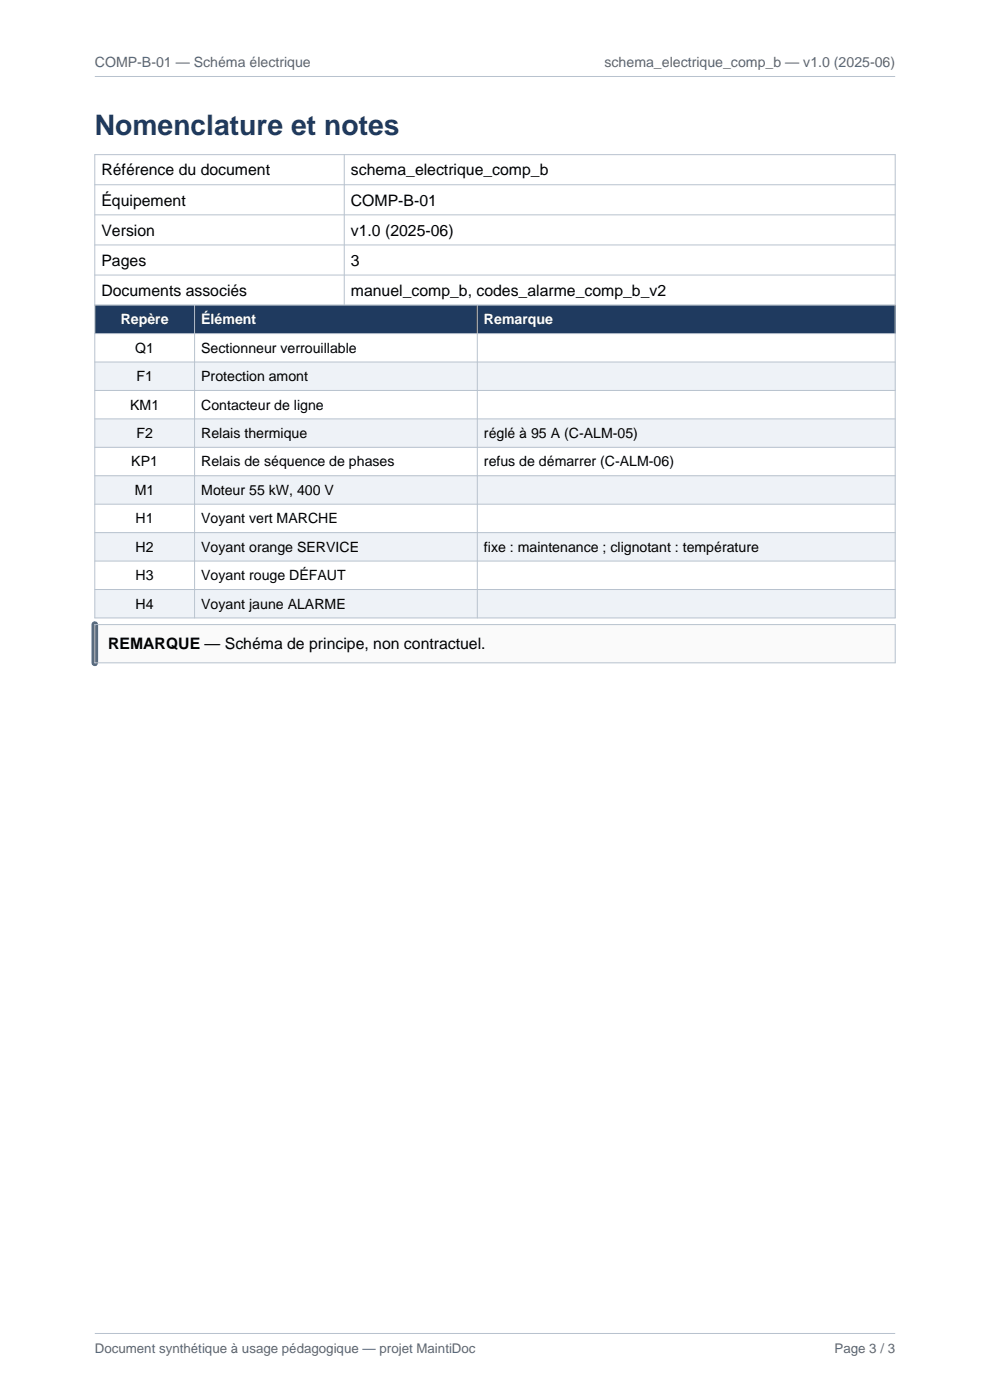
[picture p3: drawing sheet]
<svg xmlns="http://www.w3.org/2000/svg" width="210mm" height="297mm" viewBox="0 0 210 297" stroke-linecap="round" stroke-linejoin="round" font-family="sans-serif">
<defs><g id="words">
<text font-size="6" fill="#1f3a5f" x="20.1" y="28.6">Nomenclature et notes</text>
<g font-size="3.4">
<text x="21.5" y="37.2">Référence du document</text>
<text x="74.4" y="37.2">schema_electrique_comp_b</text>
<text x="21.5" y="43.6">Équipement</text>
<text x="74.4" y="43.6">COMP-B-01</text>
<text x="21.5" y="50">Version</text>
<text x="74.4" y="50">v1.0 (2025-06)</text>
<text x="21.5" y="56.4">Pages</text>
<text x="74.4" y="56.4">3</text>
<text x="21.5" y="62.8">Documents associés</text>
<text x="74.4" y="62.8">manuel_comp_b, codes_alarme_comp_b_v2</text>
<text x="22.9" y="137.6">REMARQUE — Schéma de principe, non contractuel.</text>
</g>
<g font-size="3" fill="#5b6573">
<text x="20.1" y="14.1">COMP-B-01 — Schéma électrique</text>
<text x="128.2" y="14.1">schema_electrique_comp_b — v1.0 (2025-06)</text>
</g>
<g font-size="3" fill="#fff">
<text x="25.6" y="68.8">Repère</text>
<text x="42.7" y="68.8">Élément</text>
<text x="102.7" y="68.8">Remarque</text>
</g>
<g font-size="3">
<text x="28.7" y="74.8">Q1</text>
<text x="42.7" y="74.8">Sectionneur verrouillable</text>
<text x="28.9" y="80.9">F1</text>
<text x="42.7" y="80.9">Protection amont</text>
<text x="27.6" y="86.9">KM1</text>
<text x="42.7" y="86.9">Contacteur de ligne</text>
<text x="28.9" y="92.9">F2</text>
<text x="42.7" y="92.9">Relais thermique</text>
<text x="102.7" y="92.9">réglé à 95 A (C-ALM-05)</text>
<text x="27.9" y="99">KP1</text>
<text x="42.7" y="99">Relais de séquence de phases</text>
<text x="102.7" y="99">refus de démarrer (C-ALM-06)</text>
<text x="28.6" y="105">M1</text>
<text x="42.7" y="105">Moteur 55 kW, 400 V</text>
<text x="28.8" y="111">H1</text>
<text x="42.7" y="111">Voyant vert MARCHE</text>
<text x="28.8" y="117.1">H2</text>
<text x="42.7" y="117.1">Voyant orange SERVICE</text>
<text x="102.7" y="117.1">fixe : maintenance ; clignotant : température</text>
<text x="28.8" y="123.1">H3</text>
<text x="42.7" y="123.1">Voyant rouge DÉFAUT</text>
<text x="28.8" y="129.1">H4</text>
<text x="42.7" y="129.1">Voyant jaune ALARME</text>
</g>
<g font-size="2.8" fill="#5b6573">
<text x="20.1" y="287.1">Document synthétique à usage pédagogique — projet MaintiDoc</text>
<text x="177" y="287.1">Page 3 / 3</text>
</g>
</g></defs>
<path d="M20.1 16.2h169.8M20.1 32.8h169.8v31.9h-169.8zM20.1 39.2h169.8M73 32.8v31.9M20.1 45.6h169.8M20.1 52h169.8M20.1 58.3h169.8M20.1 282.9h169.8" fill="none" stroke="#b8c2ce" stroke-width=".21"/>
<path d="M20.1 64.7h169.8v6.1h-169.8z" fill-rule="evenodd" fill="#1f3a5f"/>
<g fill="#eef2f7">
<path d="M20.1 76.8h169.8v6h-169.8z" fill-rule="evenodd"/>
<path d="M20.1 88.9h169.8v6h-169.8z" fill-rule="evenodd"/>
<path d="M20.1 100.9h169.8v6.1h-169.8z" fill-rule="evenodd"/>
<path d="M20.1 113h169.8v6h-169.8z" fill-rule="evenodd"/>
<path d="M20.1 125.1h169.8v6h-169.8z" fill-rule="evenodd"/>
</g>
<g fill="none" stroke="#b8c2ce" stroke-width=".21">
<path d="M20.1 64.7h169.8v66.4h-169.8zM20.1 70.8h169.8M20.1 76.8h169.8M41.3 64.7v66.4M101.2 64.7v66.4M20.1 82.8h169.8M20.1 88.9h169.8M20.1 94.9h169.8M20.1 100.9h169.8M20.1 107h169.8M20.1 113h169.8M20.1 119h169.8"/>
<path d="M20.1 125.1h169.8"/>
</g>
<path d="M20.1 132.5h169.8v8.1h-169.8z" fill-rule="evenodd" fill="#fafafa"/>
<path d="M20.1 132.5v8.1" fill="none" stroke="#2e6da4" stroke-width="1.4"/>
<path d="M20.1 132.5h169.8v8.1h-169.8z" fill="none" stroke="#b8c2ce" stroke-width=".21"/>
<use href="#words"/>
</svg>
